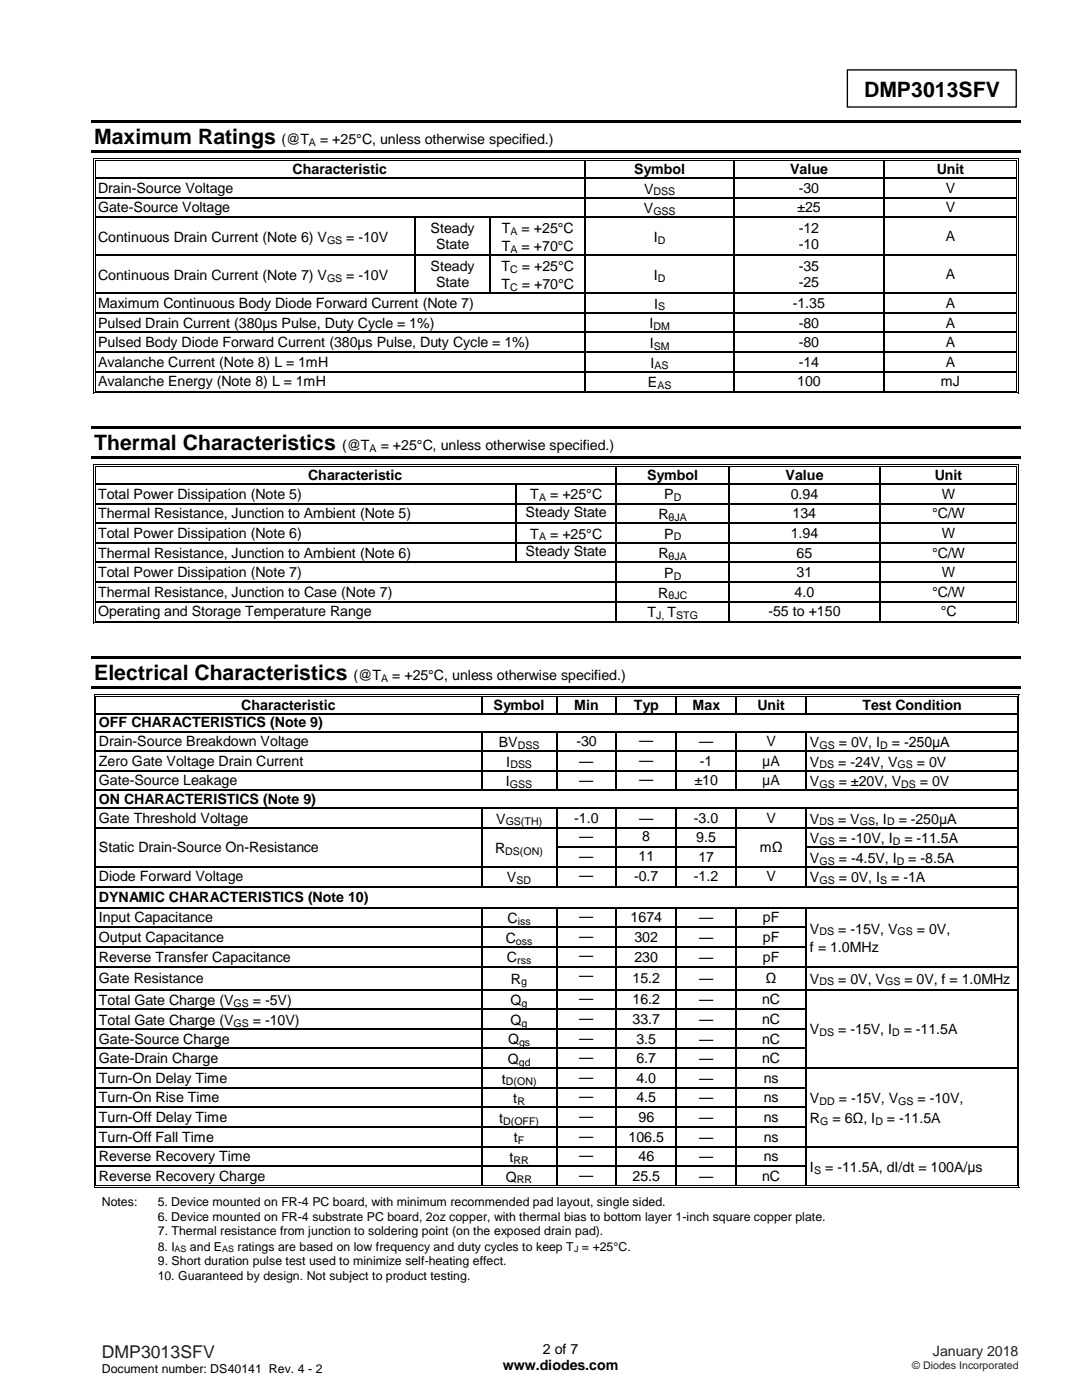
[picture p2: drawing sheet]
<svg xmlns="http://www.w3.org/2000/svg" width="216mm" height="279mm" viewBox="0 0 216 279" stroke-linecap="round" stroke-linejoin="round" font-family="sans-serif">
<defs><g id="words">
<g font-size="4.2">
<text x="172.4" y="19.3">DMP3013SFV</text>
<text x="18.8" y="28.8">Maximum Ratings</text>
<text x="18.8" y="89.8">Thermal Characteristics</text>
<text x="18.8" y="135.7">Electrical Characteristics</text>
</g>
<text font-size="3.5" fill="#231f20" x="20.3" y="270.9">DMP3013SFV</text>
<g font-size="2.8">
<text x="56.1" y="28.8">(@T</text>
<text x="63.9" y="28.8">= +25°C, unless otherwise specified.)</text>
<text x="58.4" y="34.7">Characteristic</text>
<text x="126.5" y="34.7">Symbol</text>
<text x="157.6" y="34.7">Value</text>
<text x="186.9" y="34.7">Unit</text>
<text x="19.6" y="38.5">Drain-Source Voltage</text>
<text x="128.5" y="38.7">V</text>
<text x="159.4" y="38.5">-30</text>
<text x="188.7" y="38.5">V</text>
<text x="19.6" y="42.4">Gate-Source Voltage</text>
<text x="85.9" y="46.5">Steady</text>
<text x="100.1" y="46.5">T</text>
<text x="104.1" y="46.5">= +25°C</text>
<text x="128.5" y="42.6">V</text>
<text x="159.1" y="42.4">±25</text>
<text x="159.4" y="46.5">-12</text>
<text x="188.7" y="42.4">V</text>
<text x="19.6" y="48.3">Continuous Drain Current (Note 6) V</text>
<text x="69.1" y="48.3">= -10V</text>
<text x="87" y="49.7">State</text>
<text x="100.1" y="50.1">T</text>
<text x="104.1" y="50.1">= +70°C</text>
<text x="130.5" y="48.3">I</text>
<text x="159.4" y="49.7">-10</text>
<text x="188.7" y="48.1">A</text>
<text x="19.6" y="55.9">Continuous Drain Current (Note 7) V</text>
<text x="69.1" y="55.9">= -10V</text>
<text x="85.9" y="54.1">Steady</text>
<text x="87" y="57.3">State</text>
<text x="100.1" y="54.1">T</text>
<text x="100.1" y="57.7">T</text>
<text x="104.1" y="54.1">= +25°C</text>
<text x="104.1" y="57.7">= +70°C</text>
<text x="130.5" y="55.9">I</text>
<text x="159.4" y="54.1">-35</text>
<text x="159.4" y="57.3">-25</text>
<text x="188.7" y="55.7">A</text>
<text x="19.6" y="61.4">Maximum Continuous Body Diode Forward Current (Note 7)</text>
<text x="19.6" y="65.4">Pulsed Drain Current (380µs Pulse, Duty Cycle = 1%)</text>
<text x="129.6" y="65.5">I</text>
<text x="130.5" y="61.6">I</text>
<text x="158.2" y="61.4">-1.35</text>
<text x="159.4" y="65.4">-80</text>
<text x="188.7" y="61.4">A</text>
<text x="188.7" y="65.4">A</text>
<text x="19.6" y="69.3">Pulsed Body Diode Forward Current (380µs Pulse, Duty Cycle = 1%)</text>
<text x="129.6" y="69.4">I</text>
<text x="159.4" y="69.3">-80</text>
<text x="188.7" y="69.3">A</text>
<text x="19.6" y="73.2">Avalanche Current (Note 8) L = 1mH</text>
<text x="19.6" y="77.1">Avalanche Energy (Note 8) L = 1mH</text>
<text x="129.3" y="77.3">E</text>
<text x="129.8" y="73.4">I</text>
<text x="159.1" y="77.1">100</text>
<text x="159.4" y="73.2">-14</text>
<text x="187.7" y="77.1">mJ</text>
<text x="188.7" y="73.2">A</text>
<text x="68.3" y="89.8">(@T</text>
<text x="76" y="89.8">= +25°C, unless otherwise specified.)</text>
<text x="61.5" y="95.8">Characteristic</text>
<text x="129.1" y="95.8">Symbol</text>
<text x="156.8" y="95.8">Value</text>
<text x="186.5" y="95.8">Unit</text>
<text x="19.6" y="99.5">Total Power Dissipation (Note 5)</text>
<text x="105.8" y="99.7">T</text>
<text x="109.8" y="99.7">= +25°C</text>
<text x="132.5" y="99.7">P</text>
<text x="157.8" y="99.5">0.94</text>
<text x="188" y="99.5">W</text>
<text x="19.6" y="103.4">Thermal Resistance, Junction to Ambient (Note 5)</text>
<text x="19.6" y="107.3">Total Power Dissipation (Note 6)</text>
<text x="104.9" y="103.2">Steady State</text>
<text x="105.8" y="107.5">T</text>
<text x="109.8" y="107.5">= +25°C</text>
<text x="131.4" y="103.6">R</text>
<text x="132.5" y="107.5">P</text>
<text x="157.8" y="107.3">1.94</text>
<text x="158.2" y="103.4">134</text>
<text x="186" y="103.4">°C/W</text>
<text x="188" y="107.3">W</text>
<text x="19.6" y="111.3">Thermal Resistance, Junction to Ambient (Note 6)</text>
<text x="104.9" y="111.1">Steady State</text>
<text x="131.4" y="111.4">R</text>
<text x="159" y="111.3">65</text>
<text x="186" y="111.3">°C/W</text>
<text x="19.6" y="115.2">Total Power Dissipation (Note 7)</text>
<text x="19.6" y="119.1">Thermal Resistance, Junction to Case (Note 7)</text>
<text x="131.3" y="119.3">R</text>
<text x="132.5" y="115.3">P</text>
<text x="158.5" y="119.1">4.0</text>
<text x="159" y="115.2">31</text>
<text x="186" y="119.1">°C/W</text>
<text x="188" y="115.2">W</text>
<text x="19.6" y="123">Operating and Storage Temperature Range</text>
<text x="129.2" y="123.2">T</text>
<text x="133.2" y="123.2">T</text>
<text x="153.3" y="123">-55 to +150</text>
<text x="187.7" y="123">°C</text>
<text x="70.5" y="135.7">(@T</text>
<text x="78.2" y="135.7">= +25°C, unless otherwise specified.)</text>
<text x="48.1" y="141.7">Characteristic</text>
<text x="98.5" y="141.7">Symbol</text>
<text x="114.6" y="141.7">Min</text>
<text x="126.5" y="141.7">Typ</text>
<text x="138.2" y="141.7">Max</text>
<text x="151.1" y="141.7">Unit</text>
<text x="172.1" y="141.7">Test Condition</text>
<text x="19.7" y="145.2">OFF CHARACTERISTICS (Note 9)</text>
<text x="19.7" y="148.9">Drain-Source Breakdown Voltage</text>
<text x="99.5" y="149.1">BV</text>
<text x="115" y="148.9">-30</text>
<text x="127.5" y="148.7">—</text>
<text x="139.5" y="148.9">—</text>
<text x="152.9" y="148.9">V</text>
<text x="161.6" y="149.1">V</text>
<text x="167.4" y="149.1">= 0V, I</text>
<text x="177.9" y="149.1">= -250μA</text>
<text x="19.7" y="152.8">Zero Gate Voltage Drain Current</text>
<text x="101" y="153">I</text>
<text x="115.6" y="152.8">—</text>
<text x="127.5" y="152.6">—</text>
<text x="139.7" y="152.8">-1</text>
<text x="152.1" y="152.8">μA</text>
<text x="161.6" y="153">V</text>
<text x="167.3" y="153">= -24V, V</text>
<text x="183" y="153">= 0V</text>
<text x="19.7" y="156.7">Gate-Source Leakage</text>
<text x="19.7" y="160.4">ON CHARACTERISTICS (Note 9)</text>
<text x="100.9" y="156.9">I</text>
<text x="115.6" y="156.7">—</text>
<text x="127.5" y="156.5">—</text>
<text x="138.5" y="156.7">±10</text>
<text x="152.1" y="156.7">μA</text>
<text x="161.6" y="156.9">V</text>
<text x="167.4" y="156.9">= ±20V, V</text>
<text x="183.6" y="156.9">= 0V</text>
<text x="19.7" y="164.2">Gate Threshold Voltage</text>
<text x="99" y="164.4">V</text>
<text x="114.6" y="164.2">-1.0</text>
<text x="115.6" y="167.9">—</text>
<text x="127.5" y="164.2">—</text>
<text x="128.2" y="167.9">8</text>
<text x="138.5" y="164.2">-3.0</text>
<text x="152.9" y="164.2">V</text>
<text x="161.6" y="164.4">V</text>
<text x="167.3" y="164.4">= V</text>
<text x="174.6" y="164.4">, I</text>
<text x="179.3" y="164.4">= -250μA</text>
<text x="19.7" y="170">Static Drain-Source On-Resistance</text>
<text x="98.8" y="170.2">R</text>
<text x="115.6" y="171.8">—</text>
<text x="127.4" y="171.8">11</text>
<text x="138.9" y="168.1">9.5</text>
<text x="139.4" y="172">17</text>
<text x="151.6" y="170">mΩ</text>
<text x="161.6" y="168.3">V</text>
<text x="161.6" y="172.2">V</text>
<text x="167.4" y="168.3">= -10V, I</text>
<text x="167.4" y="172.2">= -4.5V, I</text>
<text x="180.5" y="168.3">= -11.5A</text>
<text x="181.2" y="172.2">= -8.5A</text>
<text x="19.7" y="175.9">Diode Forward Voltage</text>
<text x="19.7" y="180">DYNAMIC CHARACTERISTICS (Note 10)</text>
<text x="101.2" y="176.1">V</text>
<text x="115.6" y="175.7">—</text>
<text x="126.5" y="175.9">-0.7</text>
<text x="138.5" y="175.9">-1.2</text>
<text x="152.9" y="175.9">V</text>
<text x="161.6" y="176.1">V</text>
<text x="167.4" y="176.1">= 0V, I</text>
<text x="177.8" y="176.1">= -1A</text>
<text x="19.7" y="184.1">Input Capacitance</text>
<text x="101.3" y="184.2">C</text>
<text x="115.6" y="183.8">—</text>
<text x="125.8" y="184.1">1674</text>
<text x="139.5" y="184.1">—</text>
<text x="152.2" y="184.1">pF</text>
<text x="19.7" y="188">Output Capacitance</text>
<text x="19.7" y="191.9">Reverse Transfer Capacitance</text>
<text x="100.9" y="188.2">C</text>
<text x="115.6" y="187.8">—</text>
<text x="115.6" y="191.7">—</text>
<text x="126.6" y="188">302</text>
<text x="126.6" y="191.9">230</text>
<text x="139.5" y="188">—</text>
<text x="139.5" y="191.9">—</text>
<text x="152.2" y="188">pF</text>
<text x="152.2" y="191.9">pF</text>
<text x="161.6" y="186.3">V</text>
<text x="161.6" y="190">f = 1.0MHz</text>
<text x="167.3" y="186.3">= -15V, V</text>
<text x="183" y="186.3">= 0V,</text>
<text x="19.7" y="196.2">Gate Resistance</text>
<text x="101.2" y="192.1">C</text>
<text x="102" y="196.3">R</text>
<text x="115.6" y="195.6">—</text>
<text x="126.2" y="196.2">15.2</text>
<text x="139.5" y="196.2">—</text>
<text x="152.8" y="196.2">Ω</text>
<text x="161.6" y="196.3">V</text>
<text x="167.3" y="196.3">= 0V, V</text>
<text x="180.5" y="196.3">= 0V, f = 1.0MHz</text>
<text x="19.7" y="200.6">Total Gate Charge (V</text>
<text x="50.4" y="200.6">= -5V)</text>
<text x="101.9" y="200.6">Q</text>
<text x="115.6" y="200.2">—</text>
<text x="126.2" y="200.4">16.2</text>
<text x="139.5" y="200.4">—</text>
<text x="152.1" y="200.4">nC</text>
<text x="19.7" y="204.5">Total Gate Charge (V</text>
<text x="19.7" y="208.3">Gate-Source Charge</text>
<text x="50.4" y="204.5">= -10V)</text>
<text x="101.4" y="208.4">Q</text>
<text x="101.9" y="204.5">Q</text>
<text x="115.6" y="204.2">—</text>
<text x="115.6" y="208.1">—</text>
<text x="126.2" y="204.3">33.7</text>
<text x="127" y="208.3">3.5</text>
<text x="139.5" y="204.3">—</text>
<text x="139.5" y="208.3">—</text>
<text x="152.1" y="204.3">nC</text>
<text x="152.1" y="208.3">nC</text>
<text x="161.6" y="206.5">V</text>
<text x="167.3" y="206.5">= -15V, I</text>
<text x="180.3" y="206.5">= -11.5A</text>
<text x="19.7" y="212.2">Gate-Drain Charge</text>
<text x="101.3" y="212.3">Q</text>
<text x="115.6" y="212">—</text>
<text x="115.6" y="215.9">—</text>
<text x="127" y="212.2">6.7</text>
<text x="139.5" y="212.2">—</text>
<text x="152.1" y="212.2">nC</text>
<text x="19.7" y="216.1">Turn-On Delay Time</text>
<text x="19.7" y="220">Turn-On Rise Time</text>
<text x="100.1" y="216.3">t</text>
<text x="102.4" y="220.2">t</text>
<text x="115.6" y="219.8">—</text>
<text x="127" y="216.1">4.0</text>
<text x="127" y="220">4.5</text>
<text x="139.5" y="216.1">—</text>
<text x="139.5" y="220">—</text>
<text x="152.4" y="216.1">ns</text>
<text x="152.4" y="220">ns</text>
<text x="161.6" y="220.1">V</text>
<text x="167.4" y="220.1">= -15V, V</text>
<text x="183.1" y="220.1">= -10V,</text>
<text x="19.7" y="223.9">Turn-Off Delay Time</text>
<text x="19.7" y="227.8">Turn-Off Fall Time</text>
<text x="99.6" y="224.1">t</text>
<text x="115.6" y="223.7">—</text>
<text x="115.6" y="227.6">—</text>
<text x="125.4" y="227.8">106.5</text>
<text x="127.4" y="223.9">96</text>
<text x="139.5" y="223.9">—</text>
<text x="139.5" y="227.8">—</text>
<text x="152.4" y="223.9">ns</text>
<text x="152.4" y="227.8">ns</text>
<text x="161.6" y="224.1">R</text>
<text x="166.1" y="224.1">= 6Ω, I</text>
<text x="177" y="224.1">= -11.5A</text>
<text x="19.7" y="231.8">Reverse Recovery Time</text>
<text x="101.7" y="231.9">t</text>
<text x="102.6" y="228">t</text>
<text x="115.6" y="231.6">—</text>
<text x="127.4" y="231.8">46</text>
<text x="139.5" y="231.8">—</text>
<text x="152.4" y="231.8">ns</text>
<text x="161.6" y="233.9">I</text>
<text x="164.6" y="233.9">= -11.5A, dI/dt = 100A/μs</text>
<text x="19.7" y="235.7">Reverse Recovery Charge</text>
<text x="100.9" y="235.8">Q</text>
<text x="115.6" y="235.5">—</text>
<text x="126.2" y="235.7">25.5</text>
<text x="139.5" y="235.7">—</text>
<text x="152.1" y="235.7">nC</text>
<text x="100.3" y="273.5">www.diodes.com</text>
<text x="108.3" y="270.3">2 of 7</text>
</g>
<text font-size="2.8" fill="#231f20" x="186.1" y="270.6">January 2018</text>
<g font-size="2.5">
<text x="20.3" y="240.7">Notes:</text>
<text x="31.5" y="240.7">5. Device mounted on FR-4 PC board, with minimum recommended pad layout, single sided.</text>
<text x="31.5" y="243.6">6. Device mounted on FR-4 substrate PC board, 2oz copper, with thermal bias to bottom layer 1-inch square copper plate.</text>
<text x="31.5" y="249.6">8. I</text>
<text x="31.5" y="246.5">7. Thermal resistance from junction to soldering point (on the exposed drain pad).</text>
<text x="37.9" y="249.6">and E</text>
<text x="47.4" y="249.6">ratings are based on low frequency and duty cycles to keep T = +25°C.</text>
<text x="31.5" y="255.4">10. Guaranteed by design. Not subject to product testing.</text>
<text x="31.5" y="252.5">9. Short duration pulse test used to minimize self-heating effect.</text>
<text x="20.3" y="274">Document number: DS40141 Rev. 4 - 2</text>
</g>
<g font-size="2.1">
<text x="61.7" y="29.1">A</text>
<text x="130.4" y="39">DSS</text>
<text x="101.9" y="46.8">A</text>
<text x="130.4" y="42.9">GSS</text>
<text x="65.3" y="48.6">GS</text>
<text x="101.9" y="50.5">A</text>
<text x="131.3" y="48.6">D</text>
<text x="65.3" y="56.2">GS</text>
<text x="101.8" y="54.4">C</text>
<text x="101.8" y="58">C</text>
<text x="131.3" y="56.2">D</text>
<text x="130.4" y="65.9">DM</text>
<text x="131.3" y="61.9">S</text>
<text x="130.5" y="69.8">SM</text>
<text x="130.6" y="73.7">AS</text>
<text x="131.2" y="77.6">AS</text>
<text x="73.8" y="90.1">A</text>
<text x="107.6" y="100">A</text>
<text x="134.4" y="100">D</text>
<text x="107.6" y="107.8">A</text>
<text x="133.4" y="103.9">θJA</text>
<text x="134.4" y="107.8">D</text>
<text x="133.4" y="111.8">θJA</text>
<text x="133.4" y="119.6">θJC</text>
<text x="134.4" y="115.7">D</text>
<text x="131" y="123.5">J,</text>
<text x="134.9" y="123.5">STG</text>
<text x="76" y="136">A</text>
<text x="103.3" y="149.4">DSS</text>
<text x="163.5" y="149.4">GS</text>
<text x="175.6" y="149.4">D</text>
<text x="101.8" y="153.4">DSS</text>
<text x="163.5" y="153.4">DS</text>
<text x="179.1" y="153.4">GS</text>
<text x="101.8" y="157.3">GSS</text>
<text x="163.5" y="157.3">GS</text>
<text x="179.8" y="157.3">DS</text>
<text x="100.9" y="164.7">GS(TH)</text>
<text x="163.5" y="164.7">DS</text>
<text x="171.6" y="164.7">GS</text>
<text x="177" y="164.7">D</text>
<text x="100.8" y="170.6">DS(ON)</text>
<text x="163.5" y="168.6">GS</text>
<text x="163.5" y="172.5">GS</text>
<text x="178.1" y="168.6">D</text>
<text x="178.9" y="172.5">D</text>
<text x="103.1" y="176.4">SD</text>
<text x="163.5" y="176.4">GS</text>
<text x="175.6" y="176.4">S</text>
<text x="103.3" y="184.6">iss</text>
<text x="102.9" y="188.5">oss</text>
<text x="163.5" y="186.7">DS</text>
<text x="179.1" y="186.7">GS</text>
<text x="103.2" y="192.4">rss</text>
<text x="104" y="196.7">g</text>
<text x="163.5" y="196.7">DS</text>
<text x="176.6" y="196.7">GS</text>
<text x="46.6" y="200.9">GS</text>
<text x="104.1" y="200.9">g</text>
<text x="46.6" y="204.9">GS</text>
<text x="103.6" y="208.8">gs</text>
<text x="104.1" y="204.9">g</text>
<text x="163.5" y="206.8">DS</text>
<text x="178" y="206.8">D</text>
<text x="103.5" y="212.7">gd</text>
<text x="100.9" y="216.6">D(ON)</text>
<text x="103.2" y="220.5">R</text>
<text x="163.5" y="220.5">DD</text>
<text x="179.2" y="220.5">GS</text>
<text x="100.4" y="224.4">D(OFF)</text>
<text x="163.7" y="224.5">G</text>
<text x="174.7" y="224.5">D</text>
<text x="102.5" y="232.3">RR</text>
<text x="103.4" y="228.3">F</text>
<text x="103.1" y="236.2">RR</text>
<text x="162.4" y="234.2">S</text>
</g>
<text font-size="2.1" fill="#231f20" x="182" y="273.2">© Diodes Incorporated</text>
<g font-size="1.8">
<text x="34.8" y="249.9">AS</text>
<text x="44.3" y="249.9">AS</text>
<text x="114.5" y="249.9">J</text>
</g>
</g></defs>
<path d="M169.1 14h33.7v7.4h-33.7z" fill="none" stroke="#000" stroke-width=".26"/>
<g fill="#000">
<path d="M18.3 24h185.5v.5h-185.5z" fill-rule="evenodd"/>
<path d="M18.3 30.1h185.5v.5h-185.5z" fill-rule="evenodd"/>
<path d="M18.6 31.6h.2v.6h-.2z" fill-rule="evenodd"/>
<path d="M18.6 31.6h.5v.2h-.5z" fill-rule="evenodd"/>
<path d="M18.6 35.4h.2v.3h-.2z" fill-rule="evenodd"/>
<path d="M18.6 39.3h.2v.3h-.2z" fill-rule="evenodd"/>
<path d="M18.9 32h.2v.2h-.2z" fill-rule="evenodd"/>
<path d="M18.9 32h.2v.1h-.2z" fill-rule="evenodd"/>
<path d="M18.9 35.4h.2v.3h-.2z" fill-rule="evenodd"/>
<path d="M18.9 39.3h.2v.3h-.2z" fill-rule="evenodd"/>
<path d="M116.7 32.1l.2 .1z" fill-rule="evenodd"/>
<path d="M116.7 31.6h.5v.2h-.5z" fill-rule="evenodd"/>
<path d="M116.7 32h.5v.1h-.5z" fill-rule="evenodd"/>
<path d="M116.7 35.4h.2v.3h-.2z" fill-rule="evenodd"/>
<path d="M116.7 39.3h.2v.3h-.2z" fill-rule="evenodd"/>
<path d="M146.4 32.1l.3 .1z" fill-rule="evenodd"/>
<path d="M146.4 31.6h.5v.2h-.5z" fill-rule="evenodd"/>
<path d="M146.4 32h.5v.1h-.5z" fill-rule="evenodd"/>
<path d="M146.4 35.4h.3v.3h-.3z" fill-rule="evenodd"/>
<path d="M146.4 39.3h.3v.3h-.3z" fill-rule="evenodd"/>
<path d="M176.2 32.1l.2 .1z" fill-rule="evenodd"/>
<path d="M176.2 31.6h.5v.2h-.5z" fill-rule="evenodd"/>
<path d="M176.2 32h.5v.1h-.5z" fill-rule="evenodd"/>
<path d="M176.2 35.4h.2v.3h-.2z" fill-rule="evenodd"/>
<path d="M176.2 39.3h.2v.3h-.2z" fill-rule="evenodd"/>
<path d="M202.8 31.6h.5v.2h-.5z" fill-rule="evenodd"/>
<path d="M202.8 32h.1v.2h-.1z" fill-rule="evenodd"/>
<path d="M202.8 32h.1v.1h-.1z" fill-rule="evenodd"/>
<path d="M202.8 35.4h.1v.3h-.1z" fill-rule="evenodd"/>
<path d="M202.8 39.3h.1v.3h-.1z" fill-rule="evenodd"/>
<path d="M203.1 31.6h.2v.6h-.2z" fill-rule="evenodd"/>
<path d="M203.1 35.4h.2v.3h-.2z" fill-rule="evenodd"/>
<path d="M203.1 39.3h.2v.3h-.2z" fill-rule="evenodd"/>
<path d="M18.6 43.3h.2v.2h-.2z" fill-rule="evenodd"/>
<path d="M18.6 50.8h.2v.3h-.2z" fill-rule="evenodd"/>
<path d="M18.6 58.4h.2v.2h-.2z" fill-rule="evenodd"/>
<path d="M18.9 43.3h.2v.2h-.2z" fill-rule="evenodd"/>
<path d="M18.9 50.8h.2v.3h-.2z" fill-rule="evenodd"/>
<path d="M18.9 58.4h.2v.2h-.2z" fill-rule="evenodd"/>
<path d="M82.7 43.3h.2v.2h-.2z" fill-rule="evenodd"/>
<path d="M82.7 50.8h.2v.3h-.2z" fill-rule="evenodd"/>
<path d="M82.7 58.4h.2v.2h-.2z" fill-rule="evenodd"/>
<path d="M97.7 43.3h.2v.2h-.2z" fill-rule="evenodd"/>
<path d="M97.7 50.8h.2v.3h-.2z" fill-rule="evenodd"/>
<path d="M97.7 58.4h.2v.2h-.2z" fill-rule="evenodd"/>
<path d="M116.7 43.3h.2v.2h-.2z" fill-rule="evenodd"/>
<path d="M116.7 50.8h.2v.3h-.2z" fill-rule="evenodd"/>
<path d="M116.7 58.4h.2v.2h-.2z" fill-rule="evenodd"/>
<path d="M146.4 43.3h.3v.2h-.3z" fill-rule="evenodd"/>
<path d="M146.4 50.8h.3v.3h-.3z" fill-rule="evenodd"/>
<path d="M146.4 58.4h.3v.2h-.3z" fill-rule="evenodd"/>
<path d="M176.2 43.3h.2v.2h-.2z" fill-rule="evenodd"/>
<path d="M176.2 50.8h.2v.3h-.2z" fill-rule="evenodd"/>
<path d="M176.2 58.4h.2v.2h-.2z" fill-rule="evenodd"/>
<path d="M202.8 43.3h.1v.2h-.1z" fill-rule="evenodd"/>
<path d="M202.8 50.8h.1v.3h-.1z" fill-rule="evenodd"/>
<path d="M202.8 58.4h.1v.2h-.1z" fill-rule="evenodd"/>
<path d="M203.1 43.3h.2v.2h-.2z" fill-rule="evenodd"/>
<path d="M203.1 50.8h.2v.3h-.2z" fill-rule="evenodd"/>
<path d="M203.1 58.4h.2v.2h-.2z" fill-rule="evenodd"/>
<path d="M18.6 62.3h.2v.3h-.2z" fill-rule="evenodd"/>
<path d="M18.6 66.2h.2v.3h-.2z" fill-rule="evenodd"/>
<path d="M18.6 70.2h.2v.2h-.2z" fill-rule="evenodd"/>
<path d="M18.6 74h.2v.3h-.2z" fill-rule="evenodd"/>
<path d="M18.6 78h.2v.5h-.2z" fill-rule="evenodd"/>
<path d="M18.6 78.3h.5v.2h-.5z" fill-rule="evenodd"/>
<path d="M18.9 62.3h.2v.3h-.2z" fill-rule="evenodd"/>
<path d="M18.9 66.2h.2v.3h-.2z" fill-rule="evenodd"/>
<path d="M18.9 70.2h.2v.2h-.2z" fill-rule="evenodd"/>
<path d="M18.9 74h.2v.3h-.2z" fill-rule="evenodd"/>
<path d="M18.9 78h.2v.2h-.2z" fill-rule="evenodd"/>
<path d="M18.9 78h.2v.2h-.2z" fill-rule="evenodd"/>
<path d="M116.7 62.3h.2v.3h-.2z" fill-rule="evenodd"/>
<path d="M116.7 66.2h.2v.3h-.2z" fill-rule="evenodd"/>
<path d="M116.7 70.2h.2v.2h-.2z" fill-rule="evenodd"/>
<path d="M116.7 74h.2v.3h-.2z" fill-rule="evenodd"/>
<path d="M116.7 78h.5v.2h-.5z" fill-rule="evenodd"/>
<path d="M116.7 78.3h.5v.2h-.5z" fill-rule="evenodd"/>
<path d="M146.4 62.3h.3v.3h-.3z" fill-rule="evenodd"/>
<path d="M146.4 66.2h.3v.3h-.3z" fill-rule="evenodd"/>
<path d="M146.4 70.2h.3v.2h-.3z" fill-rule="evenodd"/>
<path d="M146.4 74h.3v.3h-.3z" fill-rule="evenodd"/>
<path d="M146.4 78h.5v.2h-.5z" fill-rule="evenodd"/>
<path d="M146.4 78.3h.5v.2h-.5z" fill-rule="evenodd"/>
<path d="M176.2 62.3h.2v.3h-.2z" fill-rule="evenodd"/>
<path d="M176.2 66.2h.2v.3h-.2z" fill-rule="evenodd"/>
<path d="M176.2 70.2h.2v.2h-.2z" fill-rule="evenodd"/>
<path d="M176.2 74h.2v.3h-.2z" fill-rule="evenodd"/>
<path d="M176.2 78h.5v.2h-.5z" fill-rule="evenodd"/>
<path d="M176.2 78.3h.5v.2h-.5z" fill-rule="evenodd"/>
<path d="M202.8 62.3h.1v.3h-.1z" fill-rule="evenodd"/>
<path d="M202.8 66.2h.1v.3h-.1z" fill-rule="evenodd"/>
<path d="M202.8 70.2h.1v.2h-.1z" fill-rule="evenodd"/>
<path d="M202.8 74h.1v.3h-.1z" fill-rule="evenodd"/>
<path d="M202.8 78.3h.5v.2h-.5z" fill-rule="evenodd"/>
<path d="M202.8 78h.1v.2h-.1z" fill-rule="evenodd"/>
<path d="M202.8 78h.1v.2h-.1z" fill-rule="evenodd"/>
<path d="M203.1 62.3h.2v.3h-.2z" fill-rule="evenodd"/>
<path d="M203.1 66.2h.2v.3h-.2z" fill-rule="evenodd"/>
<path d="M203.1 70.2h.2v.2h-.2z" fill-rule="evenodd"/>
<path d="M203.1 74h.2v.3h-.2z" fill-rule="evenodd"/>
<path d="M203.1 78h.2v.5h-.2z" fill-rule="evenodd"/>
<path d="M18.3 85h185.5v.5h-185.5z" fill-rule="evenodd"/>
<path d="M18.3 91.1h185.5v.5h-185.5z" fill-rule="evenodd"/>
<path d="M18.6 92.7h.2v.5h-.2z" fill-rule="evenodd"/>
<path d="M18.6 92.7h.5v.2h-.5z" fill-rule="evenodd"/>
<path d="M18.6 96.5h.2v.2h-.2z" fill-rule="evenodd"/>
<path d="M18.9 93h.2v.2h-.2z" fill-rule="evenodd"/>
<path d="M18.9 93h.2v.2h-.2z" fill-rule="evenodd"/>
<path d="M18.9 96.5h.2v.2h-.2z" fill-rule="evenodd"/>
<path d="M102.8 96.5h.3v.2h-.3z" fill-rule="evenodd"/>
<path d="M122.8 93.2h.3z" fill-rule="evenodd"/>
<path d="M122.8 92.7h.5v.2h-.5z" fill-rule="evenodd"/>
<path d="M122.8 93h.5v.2h-.5z" fill-rule="evenodd"/>
<path d="M122.8 96.5h.3v.2h-.3z" fill-rule="evenodd"/>
<path d="M145.4 93.2h.2z" fill-rule="evenodd"/>
<path d="M145.4 92.7h.5v.2h-.5z" fill-rule="evenodd"/>
<path d="M145.4 93h.5v.2h-.5z" fill-rule="evenodd"/>
<path d="M145.4 96.5h.2v.2h-.2z" fill-rule="evenodd"/>
<path d="M175.4 93.2h.2z" fill-rule="evenodd"/>
<path d="M175.4 92.7h.5v.2h-.5z" fill-rule="evenodd"/>
<path d="M175.4 93h.5v.2h-.5z" fill-rule="evenodd"/>
<path d="M175.4 96.5h.2v.2h-.2z" fill-rule="evenodd"/>
<path d="M202.8 92.7h.5v.2h-.5z" fill-rule="evenodd"/>
<path d="M202.8 93h.1v.2h-.1z" fill-rule="evenodd"/>
<path d="M202.8 93h.1v.2h-.1z" fill-rule="evenodd"/>
<path d="M202.8 96.5h.1v.2h-.1z" fill-rule="evenodd"/>
<path d="M203.1 92.7h.2v.5h-.2z" fill-rule="evenodd"/>
<path d="M203.1 96.5h.2v.2h-.2z" fill-rule="evenodd"/>
<path d="M18.6 100.4h.2v.2h-.2z" fill-rule="evenodd"/>
<path d="M18.6 104.3h.2v.2h-.2z" fill-rule="evenodd"/>
<path d="M18.6 108.2h.2v.3h-.2z" fill-rule="evenodd"/>
<path d="M18.6 112.1h.2v.3h-.2z" fill-rule="evenodd"/>
<path d="M18.6 116.1h.2v.2h-.2z" fill-rule="evenodd"/>
<path d="M18.9 100.4h.2v.2h-.2z" fill-rule="evenodd"/>
<path d="M18.9 104.3h.2v.2h-.2z" fill-rule="evenodd"/>
<path d="M18.9 108.2h.2v.3h-.2z" fill-rule="evenodd"/>
<path d="M18.9 112.1h.2v.3h-.2z" fill-rule="evenodd"/>
<path d="M18.9 116.1h.2v.2h-.2z" fill-rule="evenodd"/>
<path d="M102.8 100.4h.3v.2h-.3z" fill-rule="evenodd"/>
<path d="M102.8 104.3h.3v.2h-.3z" fill-rule="evenodd"/>
<path d="M102.8 108.2h.3v.3h-.3z" fill-rule="evenodd"/>
<path d="M102.8 112.1h.3v.3h-.3z" fill-rule="evenodd"/>
<path d="M122.8 100.4h.3v.2h-.3z" fill-rule="evenodd"/>
<path d="M122.8 104.3h.3v.2h-.3z" fill-rule="evenodd"/>
<path d="M122.8 108.2h.3v.3h-.3z" fill-rule="evenodd"/>
<path d="M122.8 112.1h.3v.3h-.3z" fill-rule="evenodd"/>
<path d="M122.8 116.1h.3v.2h-.3z" fill-rule="evenodd"/>
<path d="M145.4 100.4h.2v.2h-.2z" fill-rule="evenodd"/>
<path d="M145.4 104.3h.2v.2h-.2z" fill-rule="evenodd"/>
<path d="M145.4 108.2h.2v.3h-.2z" fill-rule="evenodd"/>
<path d="M145.4 112.1h.2v.3h-.2z" fill-rule="evenodd"/>
<path d="M145.4 116.1h.2v.2h-.2z" fill-rule="evenodd"/>
<path d="M175.4 100.4h.2v.2h-.2z" fill-rule="evenodd"/>
<path d="M175.4 104.3h.2v.2h-.2z" fill-rule="evenodd"/>
<path d="M175.4 108.2h.2v.3h-.2z" fill-rule="evenodd"/>
<path d="M175.4 112.1h.2v.3h-.2z" fill-rule="evenodd"/>
<path d="M175.4 116.1h.2v.2h-.2z" fill-rule="evenodd"/>
<path d="M202.8 100.4h.1v.2h-.1z" fill-rule="evenodd"/>
<path d="M202.8 104.3h.1v.2h-.1z" fill-rule="evenodd"/>
<path d="M202.8 108.2h.1v.3h-.1z" fill-rule="evenodd"/>
<path d="M202.8 112.1h.1v.3h-.1z" fill-rule="evenodd"/>
<path d="M202.8 116.1h.1v.2h-.1z" fill-rule="evenodd"/>
<path d="M203.1 100.4h.2v.2h-.2z" fill-rule="evenodd"/>
<path d="M203.1 104.3h.2v.2h-.2z" fill-rule="evenodd"/>
<path d="M203.1 108.2h.2v.3h-.2z" fill-rule="evenodd"/>
<path d="M203.1 112.1h.2v.3h-.2z" fill-rule="evenodd"/>
<path d="M203.1 116.1h.2v.2h-.2z" fill-rule="evenodd"/>
<path d="M18.3 130.9h185.5v.5h-185.5z" fill-rule="evenodd"/>
<path d="M18.3 137h185.5v.5h-185.5z" fill-rule="evenodd"/>
<path d="M18.6 119.9h.2v.3h-.2z" fill-rule="evenodd"/>
<path d="M18.6 123.9h.2v.5h-.2z" fill-rule="evenodd"/>
<path d="M18.6 124.2h.5v.2h-.5z" fill-rule="evenodd"/>
<path d="M18.7 138.6h.2v.5h-.2z" fill-rule="evenodd"/>
<path d="M18.7 138.6h.5v.2h-.5z" fill-rule="evenodd"/>
<path d="M18.9 119.9h.2v.3h-.2z" fill-rule="evenodd"/>
<path d="M18.9 123.9h.2v.2h-.2z" fill-rule="evenodd"/>
<path d="M18.9 123.9h.2v.2h-.2z" fill-rule="evenodd"/>
<path d="M19 138.9h.2v.2h-.2z" fill-rule="evenodd"/>
<path d="M19 138.9h.2v.2h-.2z" fill-rule="evenodd"/>
<path d="M96 139.1h.2z" fill-rule="evenodd"/>
<path d="M96 138.6h.5v.2h-.5z" fill-rule="evenodd"/>
<path d="M96 138.9h.5v.2h-.5z" fill-rule="evenodd"/>
<path d="M110.9 139.1h.3z" fill-rule="evenodd"/>
<path d="M110.9 138.6h.5v.2h-.5z" fill-rule="evenodd"/>
<path d="M110.9 138.9h.5v.2h-.5z" fill-rule="evenodd"/>
<path d="M122.8 119.9h.3v.3h-.3z" fill-rule="evenodd"/>
<path d="M122.8 123.9h.5v.2h-.5z" fill-rule="evenodd"/>
<path d="M122.8 124.2h.5v.2h-.5z" fill-rule="evenodd"/>
<path d="M122.9 139.1h.2z" fill-rule="evenodd"/>
<path d="M122.9 138.6h.5v.2h-.5z" fill-rule="evenodd"/>
<path d="M122.9 138.9h.5v.2h-.5z" fill-rule="evenodd"/>
<path d="M134.8 139.1h.3z" fill-rule="evenodd"/>
<path d="M134.8 138.6h.5v.2h-.5z" fill-rule="evenodd"/>
<path d="M134.8 138.9h.5v.2h-.5z" fill-rule="evenodd"/>
<path d="M145.4 119.9h.2v.3h-.2z" fill-rule="evenodd"/>
<path d="M145.4 123.9h.5v.2h-.5z" fill-rule="evenodd"/>
<path d="M145.4 124.2h.5v.2h-.5z" fill-rule="evenodd"/>
<path d="M146.8 139.1h.2z" fill-rule="evenodd"/>
<path d="M146.8 138.6h.5v.2h-.5z" fill-rule="evenodd"/>
<path d="M146.8 138.9h.5v.2h-.5z" fill-rule="evenodd"/>
<path d="M160.7 139.1h.3z" fill-rule="evenodd"/>
<path d="M160.7 138.6h.5v.2h-.5z" fill-rule="evenodd"/>
<path d="M160.7 138.9h.5v.2h-.5z" fill-rule="evenodd"/>
<path d="M175.4 119.9h.2v.3h-.2z" fill-rule="evenodd"/>
<path d="M175.4 123.9h.5v.2h-.5z" fill-rule="evenodd"/>
<path d="M175.4 124.2h.5v.2h-.5z" fill-rule="evenodd"/>
<path d="M202.8 119.9h.1v.3h-.1z" fill-rule="evenodd"/>
<path d="M202.8 124.2h.5v.2h-.5z" fill-rule="evenodd"/>
<path d="M202.8 123.9h.1v.2h-.1z" fill-rule="evenodd"/>
<path d="M202.8 123.9h.1v.2h-.1z" fill-rule="evenodd"/>
<path d="M202.9 138.6h.5v.2h-.5z" fill-rule="evenodd"/>
<path d="M202.9 138.9h.2v.2h-.2z" fill-rule="evenodd"/>
<path d="M202.9 138.9h.2v.2h-.2z" fill-rule="evenodd"/>
<path d="M203.1 119.9h.2v.3h-.2z" fill-rule="evenodd"/>
<path d="M203.1 123.9h.2v.5h-.2z" fill-rule="evenodd"/>
<path d="M203.2 138.6h.2v.5h-.2z" fill-rule="evenodd"/>
<path d="M18.7 142.3h.2v.3h-.2z" fill-rule="evenodd"/>
<path d="M18.7 145.9h.2v.2h-.2z" fill-rule="evenodd"/>
<path d="M18.7 149.8h.2v.3h-.2z" fill-rule="evenodd"/>
<path d="M18.7 153.7h.2v.2h-.2z" fill-rule="evenodd"/>
<path d="M18.7 157.6h.2v.3h-.2z" fill-rule="evenodd"/>
<path d="M19 142.3h.2v.3h-.2z" fill-rule="evenodd"/>
<path d="M19 145.9h.2v.2h-.2z" fill-rule="evenodd"/>
<path d="M19 149.8h.2v.3h-.2z" fill-rule="evenodd"/>
<path d="M19 153.7h.2v.2h-.2z" fill-rule="evenodd"/>
<path d="M19 157.6h.2v.3h-.2z" fill-rule="evenodd"/>
<path d="M96 142.3h.2v.3h-.2z" fill-rule="evenodd"/>
<path d="M96 145.9h.2v.2h-.2z" fill-rule="evenodd"/>
<path d="M96 149.8h.2v.3h-.2z" fill-rule="evenodd"/>
<path d="M96 153.7h.2v.2h-.2z" fill-rule="evenodd"/>
<path d="M96 157.6h.2v.3h-.2z" fill-rule="evenodd"/>
<path d="M110.9 142.3h.3v.3h-.3z" fill-rule="evenodd"/>
<path d="M110.9 145.9h.3v.2h-.3z" fill-rule="evenodd"/>
<path d="M110.9 149.8h.3v.3h-.3z" fill-rule="evenodd"/>
<path d="M110.9 153.7h.3v.2h-.3z" fill-rule="evenodd"/>
<path d="M110.9 157.6h.3v.3h-.3z" fill-rule="evenodd"/>
<path d="M122.9 142.3h.2v.3h-.2z" fill-rule="evenodd"/>
<path d="M122.9 145.9h.2v.2h-.2z" fill-rule="evenodd"/>
<path d="M122.9 149.8h.2v.3h-.2z" fill-rule="evenodd"/>
<path d="M122.9 153.7h.2v.2h-.2z" fill-rule="evenodd"/>
<path d="M122.9 157.6h.2v.3h-.2z" fill-rule="evenodd"/>
<path d="M134.8 142.3h.3v.3h-.3z" fill-rule="evenodd"/>
<path d="M134.8 145.9h.3v.2h-.3z" fill-rule="evenodd"/>
<path d="M134.8 149.8h.3v.3h-.3z" fill-rule="evenodd"/>
<path d="M134.8 153.7h.3v.2h-.3z" fill-rule="evenodd"/>
<path d="M134.8 157.6h.3v.3h-.3z" fill-rule="evenodd"/>
<path d="M146.8 142.3h.2v.3h-.2z" fill-rule="evenodd"/>
<path d="M146.8 145.9h.2v.2h-.2z" fill-rule="evenodd"/>
<path d="M146.8 149.8h.2v.3h-.2z" fill-rule="evenodd"/>
<path d="M146.8 153.7h.2v.2h-.2z" fill-rule="evenodd"/>
<path d="M146.8 157.6h.2v.3h-.2z" fill-rule="evenodd"/>
<path d="M160.7 142.3h.3v.3h-.3z" fill-rule="evenodd"/>
<path d="M160.7 145.9h.3v.2h-.3z" fill-rule="evenodd"/>
<path d="M160.7 149.8h.3v.3h-.3z" fill-rule="evenodd"/>
<path d="M160.7 153.7h.3v.2h-.3z" fill-rule="evenodd"/>
<path d="M160.7 157.6h.3v.3h-.3z" fill-rule="evenodd"/>
<path d="M202.9 142.3h.2v.3h-.2z" fill-rule="evenodd"/>
<path d="M202.9 145.9h.2v.2h-.2z" fill-rule="evenodd"/>
<path d="M202.9 149.8h.2v.3h-.2z" fill-rule="evenodd"/>
<path d="M202.9 153.7h.2v.2h-.2z" fill-rule="evenodd"/>
<path d="M202.9 157.6h.2v.3h-.2z" fill-rule="evenodd"/>
<path d="M203.2 142.3h.2v.3h-.2z" fill-rule="evenodd"/>
<path d="M203.2 145.9h.2v.2h-.2z" fill-rule="evenodd"/>
<path d="M203.2 149.8h.2v.3h-.2z" fill-rule="evenodd"/>
<path d="M203.2 153.7h.2v.2h-.2z" fill-rule="evenodd"/>
<path d="M203.2 157.6h.2v.3h-.2z" fill-rule="evenodd"/>
<path d="M18.7 161.1h.2v.3h-.2z" fill-rule="evenodd"/>
<path d="M18.7 165h.2v.3h-.2z" fill-rule="evenodd"/>
<path d="M18.7 169h.2v.2h-.2z" fill-rule="evenodd"/>
<path d="M18.7 172.9h.2v.2h-.2z" fill-rule="evenodd"/>
<path d="M18.7 176.8h.2v.3h-.2z" fill-rule="evenodd"/>
<path d="M19 161.1h.2v.3h-.2z" fill-rule="evenodd"/>
<path d="M19 165h.2v.3h-.2z" fill-rule="evenodd"/>
<path d="M19 169h.2v.2h-.2z" fill-rule="evenodd"/>
<path d="M19 172.9h.2v.2h-.2z" fill-rule="evenodd"/>
<path d="M19 176.8h.2v.3h-.2z" fill-rule="evenodd"/>
<path d="M96 161.1h.2v.3h-.2z" fill-rule="evenodd"/>
<path d="M96 165h.2v.3h-.2z" fill-rule="evenodd"/>
<path d="M96 169h.2v.2h-.2z" fill-rule="evenodd"/>
<path d="M96 172.9h.2v.2h-.2z" fill-rule="evenodd"/>
<path d="M96 176.8h.2v.3h-.2z" fill-rule="evenodd"/>
<path d="M110.9 161.1h.3v.3h-.3z" fill-rule="evenodd"/>
<path d="M110.9 165h.3v.3h-.3z" fill-rule="evenodd"/>
<path d="M110.9 169h.3v.2h-.3z" fill-rule="evenodd"/>
<path d="M110.9 172.9h.3v.2h-.3z" fill-rule="evenodd"/>
<path d="M110.9 176.8h.3v.3h-.3z" fill-rule="evenodd"/>
<path d="M122.9 161.1h.2v.3h-.2z" fill-rule="evenodd"/>
<path d="M122.9 165h.2v.3h-.2z" fill-rule="evenodd"/>
<path d="M122.9 169h.2v.2h-.2z" fill-rule="evenodd"/>
<path d="M122.9 172.9h.2v.2h-.2z" fill-rule="evenodd"/>
<path d="M122.9 176.8h.2v.3h-.2z" fill-rule="evenodd"/>
<path d="M134.8 161.1h.3v.3h-.3z" fill-rule="evenodd"/>
<path d="M134.8 165h.3v.3h-.3z" fill-rule="evenodd"/>
<path d="M134.8 169h.3v.2h-.3z" fill-rule="evenodd"/>
<path d="M134.8 172.9h.3v.2h-.3z" fill-rule="evenodd"/>
<path d="M134.8 176.8h.3v.3h-.3z" fill-rule="evenodd"/>
<path d="M146.8 161.1h.2v.3h-.2z" fill-rule="evenodd"/>
<path d="M146.8 165h.2v.3h-.2z" fill-rule="evenodd"/>
<path d="M146.8 169h.2v.2h-.2z" fill-rule="evenodd"/>
<path d="M146.8 172.9h.2v.2h-.2z" fill-rule="evenodd"/>
<path d="M146.8 176.8h.2v.3h-.2z" fill-rule="evenodd"/>
<path d="M160.7 161.1h.3v.3h-.3z" fill-rule="evenodd"/>
<path d="M160.7 165h.3v.3h-.3z" fill-rule="evenodd"/>
<path d="M160.7 169h.3v.2h-.3z" fill-rule="evenodd"/>
<path d="M160.7 172.9h.3v.2h-.3z" fill-rule="evenodd"/>
<path d="M160.7 176.8h.3v.3h-.3z" fill-rule="evenodd"/>
<path d="M202.9 161.1h.2v.3h-.2z" fill-rule="evenodd"/>
<path d="M202.9 165h.2v.3h-.2z" fill-rule="evenodd"/>
<path d="M202.9 169h.2v.2h-.2z" fill-rule="evenodd"/>
<path d="M202.9 172.9h.2v.2h-.2z" fill-rule="evenodd"/>
<path d="M202.9 176.8h.2v.3h-.2z" fill-rule="evenodd"/>
<path d="M203.2 161.1h.2v.3h-.2z" fill-rule="evenodd"/>
<path d="M203.2 165h.2v.3h-.2z" fill-rule="evenodd"/>
<path d="M203.2 169h.2v.2h-.2z" fill-rule="evenodd"/>
<path d="M203.2 172.9h.2v.2h-.2z" fill-rule="evenodd"/>
<path d="M203.2 176.8h.2v.3h-.2z" fill-rule="evenodd"/>
<path d="M18.7 181h.2v.3h-.2z" fill-rule="evenodd"/>
<path d="M18.7 184.9h.2v.3h-.2z" fill-rule="evenodd"/>
<path d="M18.7 188.8h.2v.3h-.2z" fill-rule="evenodd"/>
<path d="M18.7 192.8h.2v.2h-.2z" fill-rule="evenodd"/>
<path d="M18.7 197.4h.2v.2h-.2z" fill-rule="evenodd"/>
<path d="M19 181h.2v.3h-.2z" fill-rule="evenodd"/>
<path d="M19 184.9h.2v.3h-.2z" fill-rule="evenodd"/>
<path d="M19 188.8h.2v.3h-.2z" fill-rule="evenodd"/>
<path d="M19 192.8h.2v.2h-.2z" fill-rule="evenodd"/>
<path d="M19 197.4h.2v.2h-.2z" fill-rule="evenodd"/>
<path d="M96 181h.2v.3h-.2z" fill-rule="evenodd"/>
<path d="M96 184.9h.2v.3h-.2z" fill-rule="evenodd"/>
<path d="M96 188.8h.2v.3h-.2z" fill-rule="evenodd"/>
<path d="M96 192.8h.2v.2h-.2z" fill-rule="evenodd"/>
<path d="M96 197.4h.2v.2h-.2z" fill-rule="evenodd"/>
<path d="M110.9 181h.3v.3h-.3z" fill-rule="evenodd"/>
<path d="M110.9 184.9h.3v.3h-.3z" fill-rule="evenodd"/>
<path d="M110.9 188.8h.3v.3h-.3z" fill-rule="evenodd"/>
<path d="M110.9 192.8h.3v.2h-.3z" fill-rule="evenodd"/>
<path d="M110.9 197.4h.3v.2h-.3z" fill-rule="evenodd"/>
<path d="M122.9 181h.2v.3h-.2z" fill-rule="evenodd"/>
<path d="M122.9 184.9h.2v.3h-.2z" fill-rule="evenodd"/>
<path d="M122.9 188.8h.2v.3h-.2z" fill-rule="evenodd"/>
<path d="M122.9 192.8h.2v.2h-.2z" fill-rule="evenodd"/>
<path d="M122.9 197.4h.2v.2h-.2z" fill-rule="evenodd"/>
<path d="M134.8 181h.3v.3h-.3z" fill-rule="evenodd"/>
<path d="M134.8 184.9h.3v.3h-.3z" fill-rule="evenodd"/>
<path d="M134.8 188.8h.3v.3h-.3z" fill-rule="evenodd"/>
<path d="M134.8 192.8h.3v.2h-.3z" fill-rule="evenodd"/>
<path d="M134.8 197.4h.3v.2h-.3z" fill-rule="evenodd"/>
<path d="M146.8 181h.2v.3h-.2z" fill-rule="evenodd"/>
<path d="M146.8 184.9h.2v.3h-.2z" fill-rule="evenodd"/>
<path d="M146.8 188.8h.2v.3h-.2z" fill-rule="evenodd"/>
<path d="M146.8 192.8h.2v.2h-.2z" fill-rule="evenodd"/>
<path d="M146.8 197.4h.2v.2h-.2z" fill-rule="evenodd"/>
<path d="M160.7 181h.3v.3h-.3z" fill-rule="evenodd"/>
<path d="M160.7 184.9h.3v.3h-.3z" fill-rule="evenodd"/>
<path d="M160.7 188.8h.3v.3h-.3z" fill-rule="evenodd"/>
<path d="M160.7 192.8h.3v.2h-.3z" fill-rule="evenodd"/>
<path d="M160.7 197.4h.3v.2h-.3z" fill-rule="evenodd"/>
<path d="M202.9 181h.2v.3h-.2z" fill-rule="evenodd"/>
<path d="M202.9 184.9h.2v.3h-.2z" fill-rule="evenodd"/>
<path d="M202.9 188.8h.2v.3h-.2z" fill-rule="evenodd"/>
<path d="M202.9 192.8h.2v.2h-.2z" fill-rule="evenodd"/>
<path d="M202.9 197.4h.2v.2h-.2z" fill-rule="evenodd"/>
<path d="M203.2 181h.2v.3h-.2z" fill-rule="evenodd"/>
<path d="M203.2 184.9h.2v.3h-.2z" fill-rule="evenodd"/>
<path d="M203.2 188.8h.2v.3h-.2z" fill-rule="evenodd"/>
<path d="M203.2 192.8h.2v.2h-.2z" fill-rule="evenodd"/>
<path d="M203.2 197.4h.2v.2h-.2z" fill-rule="evenodd"/>
<path d="M18.7 201.3h.2v.2h-.2z" fill-rule="evenodd"/>
<path d="M18.7 205.2h.2v.3h-.2z" fill-rule="evenodd"/>
<path d="M18.7 209.1h.2v.3h-.2z" fill-rule="evenodd"/>
<path d="M18.7 213.1h.2v.2h-.2z" fill-rule="evenodd"/>
<path d="M18.7 217h.2v.2h-.2z" fill-rule="evenodd"/>
<path d="M19 201.3h.2v.2h-.2z" fill-rule="evenodd"/>
<path d="M19 205.2h.2v.3h-.2z" fill-rule="evenodd"/>
<path d="M19 209.1h.2v.3h-.2z" fill-rule="evenodd"/>
<path d="M19 213.1h.2v.2h-.2z" fill-rule="evenodd"/>
<path d="M19 217h.2v.2h-.2z" fill-rule="evenodd"/>
<path d="M96 201.3h.2v.2h-.2z" fill-rule="evenodd"/>
<path d="M96 205.2h.2v.3h-.2z" fill-rule="evenodd"/>
<path d="M96 209.1h.2v.3h-.2z" fill-rule="evenodd"/>
<path d="M96 213.1h.2v.2h-.2z" fill-rule="evenodd"/>
<path d="M96 217h.2v.2h-.2z" fill-rule="evenodd"/>
<path d="M110.9 201.3h.3v.2h-.3z" fill-rule="evenodd"/>
<path d="M110.9 205.2h.3v.3h-.3z" fill-rule="evenodd"/>
<path d="M110.9 209.1h.3v.3h-.3z" fill-rule="evenodd"/>
<path d="M110.9 213.1h.3v.2h-.3z" fill-rule="evenodd"/>
<path d="M110.9 217h.3v.2h-.3z" fill-rule="evenodd"/>
<path d="M122.9 201.3h.2v.2h-.2z" fill-rule="evenodd"/>
<path d="M122.9 205.2h.2v.3h-.2z" fill-rule="evenodd"/>
<path d="M122.9 209.1h.2v.3h-.2z" fill-rule="evenodd"/>
<path d="M122.9 213.1h.2v.2h-.2z" fill-rule="evenodd"/>
<path d="M122.9 217h.2v.2h-.2z" fill-rule="evenodd"/>
<path d="M134.8 201.3h.3v.2h-.3z" fill-rule="evenodd"/>
<path d="M134.8 205.2h.3v.3h-.3z" fill-rule="evenodd"/>
<path d="M134.8 209.1h.3v.3h-.3z" fill-rule="evenodd"/>
<path d="M134.8 213.1h.3v.2h-.3z" fill-rule="evenodd"/>
<path d="M134.8 217h.3v.2h-.3z" fill-rule="evenodd"/>
<path d="M146.8 201.3h.2v.2h-.2z" fill-rule="evenodd"/>
<path d="M146.8 205.2h.2v.3h-.2z" fill-rule="evenodd"/>
<path d="M146.8 209.1h.2v.3h-.2z" fill-rule="evenodd"/>
<path d="M146.8 213.1h.2v.2h-.2z" fill-rule="evenodd"/>
<path d="M146.8 217h.2v.2h-.2z" fill-rule="evenodd"/>
<path d="M160.7 201.3h.3v.2h-.3z" fill-rule="evenodd"/>
<path d="M160.7 205.2h.3v.3h-.3z" fill-rule="evenodd"/>
<path d="M160.7 209.1h.3v.3h-.3z" fill-rule="evenodd"/>
<path d="M160.7 213.1h.3v.2h-.3z" fill-rule="evenodd"/>
<path d="M160.7 217h.3v.2h-.3z" fill-rule="evenodd"/>
<path d="M202.9 201.3h.2v.2h-.2z" fill-rule="evenodd"/>
<path d="M202.9 205.2h.2v.3h-.2z" fill-rule="evenodd"/>
<path d="M202.9 209.1h.2v.3h-.2z" fill-rule="evenodd"/>
<path d="M202.9 213.1h.2v.2h-.2z" fill-rule="evenodd"/>
<path d="M202.9 217h.2v.2h-.2z" fill-rule="evenodd"/>
<path d="M203.2 201.3h.2v.2h-.2z" fill-rule="evenodd"/>
<path d="M203.2 205.2h.2v.3h-.2z" fill-rule="evenodd"/>
<path d="M203.2 209.1h.2v.3h-.2z" fill-rule="evenodd"/>
<path d="M203.2 213.1h.2v.2h-.2z" fill-rule="evenodd"/>
<path d="M203.2 217h.2v.2h-.2z" fill-rule="evenodd"/>
<path d="M18.7 220.9h.2v.2h-.2z" fill-rule="evenodd"/>
<path d="M18.7 224.8h.2v.2h-.2z" fill-rule="evenodd"/>
<path d="M18.7 228.7h.2v.3h-.2z" fill-rule="evenodd"/>
<path d="M18.7 232.6h.2v.3h-.2z" fill-rule="evenodd"/>
<path d="M18.7 236.6h.2v.5h-.2z" fill-rule="evenodd"/>
<path d="M18.7 236.9h.5v.2h-.5z" fill-rule="evenodd"/>
<path d="M19 220.9h.2v.2h-.2z" fill-rule="evenodd"/>
<path d="M19 224.8h.2v.2h-.2z" fill-rule="evenodd"/>
<path d="M19 228.7h.2v.3h-.2z" fill-rule="evenodd"/>
<path d="M19 232.6h.2v.3h-.2z" fill-rule="evenodd"/>
<path d="M19 236.6h.2v.1h-.2z" fill-rule="evenodd"/>
<path d="M19 236.6h.2v.1h-.2z" fill-rule="evenodd"/>
<path d="M96 220.9h.2v.2h-.2z" fill-rule="evenodd"/>
<path d="M96 224.8h.2v.2h-.2z" fill-rule="evenodd"/>
<path d="M96 228.7h.2v.3h-.2z" fill-rule="evenodd"/>
<path d="M96 232.6h.2v.3h-.2z" fill-rule="evenodd"/>
<path d="M96 236.6h.5v.1h-.5z" fill-rule="evenodd"/>
<path d="M96 236.9h.5v.2h-.5z" fill-rule="evenodd"/>
<path d="M110.9 220.9h.3v.2h-.3z" fill-rule="evenodd"/>
<path d="M110.9 224.8h.3v.2h-.3z" fill-rule="evenodd"/>
<path d="M110.9 228.7h.3v.3h-.3z" fill-rule="evenodd"/>
<path d="M110.9 232.6h.3v.3h-.3z" fill-rule="evenodd"/>
<path d="M110.9 236.6h.5v.1h-.5z" fill-rule="evenodd"/>
<path d="M110.9 236.9h.5v.2h-.5z" fill-rule="evenodd"/>
<path d="M122.9 220.9h.2v.2h-.2z" fill-rule="evenodd"/>
<path d="M122.9 224.8h.2v.2h-.2z" fill-rule="evenodd"/>
<path d="M122.9 228.7h.2v.3h-.2z" fill-rule="evenodd"/>
<path d="M122.9 232.6h.2v.3h-.2z" fill-rule="evenodd"/>
<path d="M122.9 236.6h.5v.1h-.5z" fill-rule="evenodd"/>
<path d="M122.9 236.9h.5v.2h-.5z" fill-rule="evenodd"/>
<path d="M134.8 220.9h.3v.2h-.3z" fill-rule="evenodd"/>
<path d="M134.8 224.8h.3v.2h-.3z" fill-rule="evenodd"/>
<path d="M134.8 228.7h.3v.3h-.3z" fill-rule="evenodd"/>
<path d="M134.8 232.6h.3v.3h-.3z" fill-rule="evenodd"/>
<path d="M134.8 236.6h.5v.1h-.5z" fill-rule="evenodd"/>
<path d="M134.8 236.9h.5v.2h-.5z" fill-rule="evenodd"/>
<path d="M146.8 220.9h.2v.2h-.2z" fill-rule="evenodd"/>
<path d="M146.8 224.8h.2v.2h-.2z" fill-rule="evenodd"/>
<path d="M146.8 228.7h.2v.3h-.2z" fill-rule="evenodd"/>
<path d="M146.8 232.6h.2v.3h-.2z" fill-rule="evenodd"/>
<path d="M146.8 236.6h.5v.1h-.5z" fill-rule="evenodd"/>
<path d="M146.8 236.9h.5v.2h-.5z" fill-rule="evenodd"/>
<path d="M160.7 220.9h.3v.2h-.3z" fill-rule="evenodd"/>
<path d="M160.7 224.8h.3v.2h-.3z" fill-rule="evenodd"/>
<path d="M160.7 228.7h.3v.3h-.3z" fill-rule="evenodd"/>
<path d="M160.7 232.6h.3v.3h-.3z" fill-rule="evenodd"/>
<path d="M160.7 236.6h.5v.1h-.5z" fill-rule="evenodd"/>
<path d="M160.7 236.9h.5v.2h-.5z" fill-rule="evenodd"/>
<path d="M202.9 220.9h.2v.2h-.2z" fill-rule="evenodd"/>
<path d="M202.9 224.8h.2v.2h-.2z" fill-rule="evenodd"/>
<path d="M202.9 228.7h.2v.3h-.2z" fill-rule="evenodd"/>
<path d="M202.9 232.6h.2v.3h-.2z" fill-rule="evenodd"/>
<path d="M202.9 236.9h.5v.2h-.5z" fill-rule="evenodd"/>
<path d="M202.9 236.6h.2v.1h-.2z" fill-rule="evenodd"/>
<path d="M202.9 236.6h.2v.1h-.2z" fill-rule="evenodd"/>
<path d="M203.2 220.9h.2v.2h-.2z" fill-rule="evenodd"/>
<path d="M203.2 224.8h.2v.2h-.2z" fill-rule="evenodd"/>
<path d="M203.2 228.7h.2v.3h-.2z" fill-rule="evenodd"/>
<path d="M203.2 232.6h.2v.3h-.2z" fill-rule="evenodd"/>
<path d="M203.2 236.6h.2v.5h-.2z" fill-rule="evenodd"/>
</g>
<g fill="none" stroke="#000" stroke-width=".2">
<path d="M18.7 32.2v3.2M18.7 35.7v3.6M18.7 39.6v3.7M19 32.2v3.2M19 35.7v3.6M19 39.6v3.7M19.1 31.7h97.6M19.1 32.1h97.6M117.2 31.7h29.2M117.2 32.1h29.2M146.9 31.7h29.3M146.9 32.1h29.3"/>
<path d="M176.7 31.7h26.1M176.7 32.1h26.1M202.9 32.2v3.2M202.9 35.7v3.6M202.9 39.6v3.7M203.2 32.2v3.2M203.2 35.7v3.6M203.2 39.6v3.7M18.7 43.5v7.3M18.7 51.1v7.3M18.7 58.6v3.7M19 43.5v7.3"/>
<path d="M19 51.1v7.3M19 58.6v3.7M202.9 43.5v7.3M202.9 51.1v7.3M202.9 58.6v3.7M203.2 43.5v7.3M203.2 51.1v7.3M203.2 58.6v3.7M18.7 62.6v3.6M18.7 66.5v3.7M18.7 70.4v3.6M18.7 74.3v3.7"/>
<path d="M19 62.6v3.6M19 66.5v3.7M19 70.4v3.6M19 74.3v3.7M19.1 78.4h97.6M19.1 78.1h97.6M117.2 78.4h29.2M117.2 78.1h29.2M146.9 78.4h29.3M146.9 78.1h29.3M176.7 78.4h26.1M176.7 78.1h26.1"/>
<path d="M202.9 62.6v3.6M202.9 66.5v3.7M202.9 70.4v3.6M202.9 74.3v3.7M203.2 62.6v3.6M203.2 66.5v3.7M203.2 70.4v3.6M203.2 74.3v3.7M18.7 93.2v3.3M18.7 96.7v3.7M19 93.2v3.3M19 96.7v3.7"/>
<path d="M19.1 92.8h103.7M19.1 93.1h103.7M123.3 92.8h22.1M123.3 93.1h22.1M145.9 92.8h29.5M145.9 93.1h29.5M175.9 92.8h26.9M175.9 93.1h26.9M202.9 93.2v3.3M202.9 96.7v3.7M203.2 93.2v3.3M203.2 96.7v3.7"/>
<path d="M18.7 100.6v3.7M18.7 104.5v3.7M18.7 108.5v3.6M18.7 112.4v3.7M18.7 116.3v3.6M19 100.6v3.7M19 104.5v3.7M19 108.5v3.6M19 112.4v3.7M19 116.3v3.6M202.9 100.6v3.7M202.9 104.5v3.7"/>
<path d="M202.9 108.5v3.6M202.9 112.4v3.7M202.9 116.3v3.6M203.2 100.6v3.7M203.2 104.5v3.7M203.2 108.5v3.6M203.2 112.4v3.7M203.2 116.3v3.6M18.7 120.2v3.7M18.8 139.1v3.2M19 120.2v3.7M19.1 124.3h103.7"/>
<path d="M19.1 124h103.7M19.1 139.1v3.2M19.2 138.7h76.8M19.2 139h76.8M96.5 138.7h14.4M96.5 139h14.4M111.4 138.7h11.5M111.4 139h11.5M123.3 124.3h22.1M123.3 124h22.1M123.4 138.7h11.4M123.4 139h11.4"/>
<path d="M135.3 138.7h11.5M135.3 139h11.5M145.9 124.3h29.5M145.9 124h29.5M147.3 138.7h13.4M147.3 139h13.4M161.2 138.7h41.7M161.2 139h41.7M175.9 124.3h26.9M175.9 124h26.9M202.9 120.2v3.7M203 139.1v3.2"/>
<path d="M203.2 120.2v3.7M203.3 139.1v3.2M18.8 142.6v3.3M18.8 146.1v3.7M18.8 150.1v3.6M18.8 153.9v3.7M18.8 157.9v3.2M19.1 142.6v3.3M19.1 146.1v3.7M19.1 150.1v3.6M19.1 153.9v3.7M19.1 157.9v3.2"/>
<path d="M203 142.6v3.3M203 146.1v3.7M203 150.1v3.6M203 153.9v3.7M203 157.9v3.2M203.3 142.6v3.3M203.3 146.1v3.7M203.3 150.1v3.6M203.3 153.9v3.7M203.3 157.9v3.2M18.8 161.4v3.6M18.8 165.3v3.7"/>
<path d="M18.8 169.2v3.7M18.8 173.1v3.7M18.8 177.1v3.9M19.1 161.4v3.6M19.1 165.3v3.7M19.1 169.2v3.7M19.1 173.1v3.7M19.1 177.1v3.9M203 161.4v3.6M203 165.3v3.7M203 169.2v3.7M203 173.1v3.7"/>
<path d="M203 177.1v3.9M203.3 161.4v3.6M203.3 165.3v3.7M203.3 169.2v3.7M203.3 173.1v3.7M203.3 177.1v3.9M18.8 181.3v3.6M18.8 185.2v3.6M18.8 189.1v3.7M18.8 193v4.4M18.8 197.6v3.7M19.1 181.3v3.6"/>
<path d="M19.1 185.2v3.6M19.1 189.1v3.7M19.1 193v4.4M19.1 197.6v3.7M203 181.3v3.6M203 185.2v3.6M203 189.1v3.7M203 193v4.4M203 197.6v3.7M203.3 181.3v3.6M203.3 185.2v3.6M203.3 189.1v3.7"/>
<path d="M203.3 193v4.4M203.3 197.6v3.7M18.8 201.5v3.7M18.8 205.5v3.6M18.8 209.4v3.7M18.8 213.3v3.7M18.8 217.2v3.7M19.1 201.5v3.7M19.1 205.5v3.6M19.1 209.4v3.7M19.1 213.3v3.7M19.1 217.2v3.7"/>
<path d="M203 201.5v3.7M203 205.5v3.6M203 209.4v3.7M203 213.3v3.7M203 217.2v3.7M203.3 201.5v3.7M203.3 205.5v3.6M203.3 209.4v3.7M203.3 213.3v3.7M203.3 217.2v3.7M18.8 221.1v3.7M18.8 225v3.7"/>
<path d="M18.8 229v3.6M18.8 232.9v3.7M19.1 221.1v3.7M19.1 225v3.7M19.1 229v3.6M19.1 232.9v3.7M19.2 237h76.8M19.2 236.6h76.8M96.5 237h14.4M96.5 236.6h14.4M111.4 237h11.5M111.4 236.6h11.5"/>
<path d="M123.4 237h11.4M123.4 236.6h11.4M135.3 237h11.5M135.3 236.6h11.5M147.3 237h13.4M147.3 236.6h13.4M161.2 237h41.7M161.2 236.6h41.7M203 221.1v3.7M203 225v3.7M203 229v3.6M203 232.9v3.7"/>
<path d="M203.3 221.1v3.7M203.3 225v3.7M203.3 229v3.6M203.3 232.9v3.7"/>
</g>
<g fill="none" stroke="#000" stroke-width=".25">
<path d="M19.1 35.6h97.6M19.1 39.5h97.6M116.8 32.2v3.2M116.8 35.7v3.6M116.8 39.6v3.7M116.9 35.6h29.5M116.9 39.5h29.5M146.6 32.2v3.2M146.6 35.7v3.6M146.6 39.6v3.7M146.7 35.6h29.5M146.7 39.5h29.5"/>
<path d="M176.3 32.2v3.2M176.3 35.7v3.6M176.3 39.6v3.7M176.4 35.6h26.4M176.4 39.5h26.4M19.1 43.4h63.6M19.1 50.9h63.6M19.1 58.5h63.6M82.8 43.5v7.3M82.8 51.1v7.3M82.9 43.4h14.8M82.9 50.9h14.8"/>
<path d="M82.9 58.5h14.8M97.8 43.5v7.3M97.8 51.1v7.3M97.9 43.4h18.8M97.9 50.9h18.8M97.9 58.5h18.8M116.8 43.5v7.3M116.8 51.1v7.3M116.8 58.6v3.7M116.9 43.4h29.5M116.9 50.9h29.5M116.9 58.5h29.5"/>
<path d="M146.6 43.5v7.3M146.6 51.1v7.3M146.6 58.6v3.7M146.7 43.4h29.5M146.7 50.9h29.5M146.7 58.5h29.5M176.3 43.5v7.3M176.3 51.1v7.3M176.3 58.6v3.7M176.4 43.4h26.4M176.4 50.9h26.4M176.4 58.5h26.4"/>
<path d="M19.1 62.4h97.6M19.1 66.3h97.6M19.1 70.3h97.6M19.1 74.2h97.6M116.8 62.6v3.6M116.8 66.5v3.7M116.8 70.4v3.6M116.8 74.3v3.7M116.9 62.4h29.5M116.9 66.3h29.5M116.9 70.3h29.5M116.9 74.2h29.5"/>
<path d="M146.6 62.6v3.6M146.6 66.5v3.7M146.6 70.4v3.6M146.6 74.3v3.7M146.7 62.4h29.5M146.7 66.3h29.5M146.7 70.3h29.5M146.7 74.2h29.5M176.3 62.6v3.6M176.3 66.5v3.7M176.3 70.4v3.6M176.3 74.3v3.7"/>
<path d="M176.4 62.4h26.4M176.4 66.3h26.4M176.4 70.3h26.4M176.4 74.2h26.4M19.1 96.6h83.7M102.9 96.7v3.7M103.1 96.6h19.7M123 93.2v3.3M123 96.7v3.7M123.1 96.6h22.3M145.5 93.2v3.3M145.5 96.7v3.7"/>
<path d="M145.6 96.6h29.8M175.5 93.2v3.3M175.5 96.7v3.7M175.6 96.6h27.2M19.1 100.5h83.7M19.1 104.4h83.7M19.1 108.3h83.7M19.1 112.2h83.7M19.1 116.2h103.7M102.9 100.6v3.7M102.9 104.5v3.7M102.9 108.5v3.6"/>
<path d="M103.1 100.5h19.7M103.1 104.4h19.7M103.1 108.3h19.7M103.1 112.2h19.7M123 100.6v3.7M123 104.5v3.7M123 108.5v3.6M123 112.4v3.7M123 116.3v3.6M123.1 100.5h22.3M123.1 104.4h22.3M123.1 108.3h22.3"/>
<path d="M123.1 112.2h22.3M123.1 116.2h22.3M145.5 100.6v3.7M145.5 104.5v3.7M145.5 108.5v3.6M145.5 112.4v3.7M145.5 116.3v3.6M145.6 100.5h29.8M145.6 104.4h29.8M145.6 108.3h29.8M145.6 112.2h29.8M145.6 116.2h29.8"/>
<path d="M175.5 100.6v3.7M175.5 104.5v3.7M175.5 108.5v3.6M175.5 112.4v3.7M175.5 116.3v3.6M175.6 100.5h27.2M175.6 104.4h27.2M175.6 108.3h27.2M175.6 112.2h27.2M175.6 116.2h27.2M19.1 120.1h103.7M96.1 139.1v3.2"/>
<path d="M111.1 139.1v3.2M123 120.2v3.7M123 139.1v3.2M123.1 120.1h22.3M134.9 139.1v3.2M145.5 120.2v3.7M145.6 120.1h29.8M146.9 139.1v3.2M160.9 139.1v3.2M175.5 120.2v3.7M175.6 120.1h27.2M19.2 142.5h76.8"/>
<path d="M19.2 146h76.8M19.2 149.9h76.8M19.2 153.8h76.8M19.2 157.8h76.8M96.1 146.1v3.7M96.1 150.1v3.6M96.1 153.9v3.7M96.2 142.5h14.7M96.2 146h14.7M96.2 149.9h14.7M96.2 153.8h14.7M96.2 157.8h14.7"/>
<path d="M111.1 146.1v3.7M111.1 150.1v3.6M111.1 153.9v3.7M111.2 142.5h11.7M111.2 146h11.7M111.2 149.9h11.7M111.2 153.8h11.7M111.2 157.8h11.7M123 146.1v3.7M123 150.1v3.6M123 153.9v3.7M123.1 142.5h11.7"/>
<path d="M123.1 146h11.7M123.1 149.9h11.7M123.1 153.8h11.7M123.1 157.8h11.7M134.9 146.1v3.7M134.9 150.1v3.6M134.9 153.9v3.7M135.1 142.5h11.7M135.1 146h11.7M135.1 149.9h11.7M135.1 153.8h11.7M135.1 157.8h11.7"/>
<path d="M146.9 146.1v3.7M146.9 150.1v3.6M146.9 153.9v3.7M147 142.5h13.7M147 146h13.7M147 149.9h13.7M147 153.8h13.7M147 157.8h13.7M160.9 146.1v3.7M160.9 150.1v3.6M160.9 153.9v3.7M161 142.5h41.9"/>
<path d="M161 146h41.9M161 149.9h41.9M161 153.8h41.9M161 157.8h41.9M19.2 161.3h76.8M19.2 165.2h76.8M19.2 173h76.8M19.2 176.9h76.8M96.1 161.4v3.6M96.1 165.3v3.7M96.1 169.2v3.7M96.1 173.1v3.7"/>
<path d="M96.2 161.3h14.7M96.2 165.2h14.7M96.2 173h14.7M96.2 176.9h14.7M111.1 161.4v3.6M111.1 165.3v3.7M111.1 169.2v3.7M111.1 173.1v3.7M111.2 161.3h11.7M111.2 165.2h11.7M111.2 169.1h11.7M111.2 173h11.7"/>
<path d="M111.2 176.9h11.7M123 161.4v3.6M123 165.3v3.7M123 169.2v3.7M123 173.1v3.7M123.1 161.3h11.7M123.1 165.2h11.7M123.1 169.1h11.7M123.1 173h11.7M123.1 176.9h11.7M134.9 161.4v3.6M134.9 165.3v3.7"/>
<path d="M134.9 169.2v3.7M134.9 173.1v3.7M135.1 161.3h11.7M135.1 165.2h11.7M135.1 169.1h11.7M135.1 173h11.7M135.1 176.9h11.7M146.9 161.4v3.6M146.9 165.3v3.7M146.9 169.2v3.7M146.9 173.1v3.7M147 161.3h13.7"/>
<path d="M147 165.2h13.7M147 173h13.7M147 176.9h13.7M160.9 161.4v3.6M160.9 165.3v3.7M160.9 169.2v3.7M160.9 173.1v3.7M161 161.3h41.9M161 165.2h41.9M161 169.1h41.9M161 173h41.9M161 176.9h41.9"/>
<path d="M19.2 181.1h76.8M19.2 185.1h76.8M19.2 189h76.8M19.2 192.9h76.8M19.2 197.5h76.8M96.1 181.3v3.6M96.1 185.2v3.6M96.1 189.1v3.7M96.1 193v4.4M96.1 197.6v3.7M96.2 181.1h14.7M96.2 185.1h14.7"/>
<path d="M96.2 189h14.7M96.2 192.9h14.7M96.2 197.5h14.7M111.1 181.3v3.6M111.1 185.2v3.6M111.1 189.1v3.7M111.1 193v4.4M111.1 197.6v3.7M111.2 181.1h11.7M111.2 185.1h11.7M111.2 189h11.7M111.2 192.9h11.7"/>
<path d="M111.2 197.5h11.7M123 181.3v3.6M123 185.2v3.6M123 189.1v3.7M123 193v4.4M123 197.6v3.7M123.1 181.1h11.7M123.1 185.1h11.7M123.1 189h11.7M123.1 192.9h11.7M123.1 197.5h11.7M134.9 181.3v3.6"/>
<path d="M134.9 185.2v3.6M134.9 189.1v3.7M134.9 193v4.4M134.9 197.6v3.7M135.1 181.1h11.7M135.1 185.1h11.7M135.1 189h11.7M135.1 192.9h11.7M135.1 197.5h11.7M146.9 181.3v3.6M146.9 185.2v3.6M146.9 189.1v3.7"/>
<path d="M146.9 193v4.4M146.9 197.6v3.7M147 181.1h13.7M147 185.1h13.7M147 189h13.7M147 192.9h13.7M147 197.5h13.7M160.9 181.3v3.6M160.9 185.2v3.6M160.9 189.1v3.7M160.9 193v4.4M160.9 197.6v3.7"/>
<path d="M161 181.1h41.9M161 192.9h41.9M161 197.5h41.9M19.2 201.4h76.8M19.2 205.4h76.8M19.2 209.2h76.8M19.2 213.2h76.8M19.2 217.1h76.8M96.1 201.5v3.7M96.1 205.5v3.6M96.1 209.4v3.7M96.1 213.3v3.7"/>
<path d="M96.1 217.2v3.7M96.2 201.4h14.7M96.2 205.4h14.7M96.2 209.2h14.7M96.2 213.2h14.7M96.2 217.1h14.7M111.1 201.5v3.7M111.1 205.5v3.6M111.1 209.4v3.7M111.1 213.3v3.7M111.1 217.2v3.7M111.2 201.4h11.7"/>
<path d="M111.2 205.4h11.7M111.2 209.2h11.7M111.2 213.2h11.7M111.2 217.1h11.7M123 201.5v3.7M123 205.5v3.6M123 209.4v3.7M123 213.3v3.7M123 217.2v3.7M123.1 201.4h11.7M123.1 205.4h11.7M123.1 209.2h11.7"/>
<path d="M123.1 213.2h11.7M123.1 217.1h11.7M134.9 201.5v3.7M134.9 205.5v3.6M134.9 209.4v3.7M134.9 213.3v3.7M134.9 217.2v3.7M135.1 201.4h11.7M135.1 205.4h11.7M135.1 209.2h11.7M135.1 213.2h11.7M135.1 217.1h11.7"/>
<path d="M146.9 201.5v3.7M146.9 205.5v3.6M146.9 209.4v3.7M146.9 213.3v3.7M146.9 217.2v3.7M147 201.4h13.7M147 205.4h13.7M147 209.2h13.7M147 213.2h13.7M147 217.1h13.7M160.9 201.5v3.7M160.9 205.5v3.6"/>
<path d="M160.9 209.4v3.7M160.9 213.3v3.7M160.9 217.2v3.7M161 213.2h41.9M19.2 221h76.8M19.2 224.9h76.8M19.2 228.8h76.8M19.2 232.7h76.8M96.1 221.1v3.7M96.1 225v3.7M96.1 229v3.6M96.1 232.9v3.7"/>
<path d="M96.2 221h14.7M96.2 224.9h14.7M96.2 228.8h14.7M96.2 232.7h14.7M111.1 221.1v3.7M111.1 225v3.7M111.1 229v3.6M111.1 232.9v3.7M111.2 221h11.7M111.2 224.9h11.7M111.2 228.8h11.7M111.2 232.7h11.7"/>
<path d="M123 221.1v3.7M123 225v3.7M123 229v3.6M123 232.9v3.7M123.1 221h11.7M123.1 224.9h11.7M123.1 228.8h11.7M123.1 232.7h11.7M134.9 221.1v3.7M134.9 225v3.7M134.9 229v3.6M134.9 232.9v3.7"/>
<path d="M135.1 221h11.7M135.1 224.9h11.7M135.1 228.8h11.7M135.1 232.7h11.7M146.9 221.1v3.7M146.9 225v3.7M146.9 229v3.6M146.9 232.9v3.7M147 221h13.7M147 224.9h13.7M147 228.8h13.7M147 232.7h13.7"/>
<path d="M160.9 221.1v3.7M160.9 225v3.7M160.9 229v3.6M160.9 232.9v3.7M161 228.8h41.9"/>
</g>
<use href="#words"/>
</svg>
